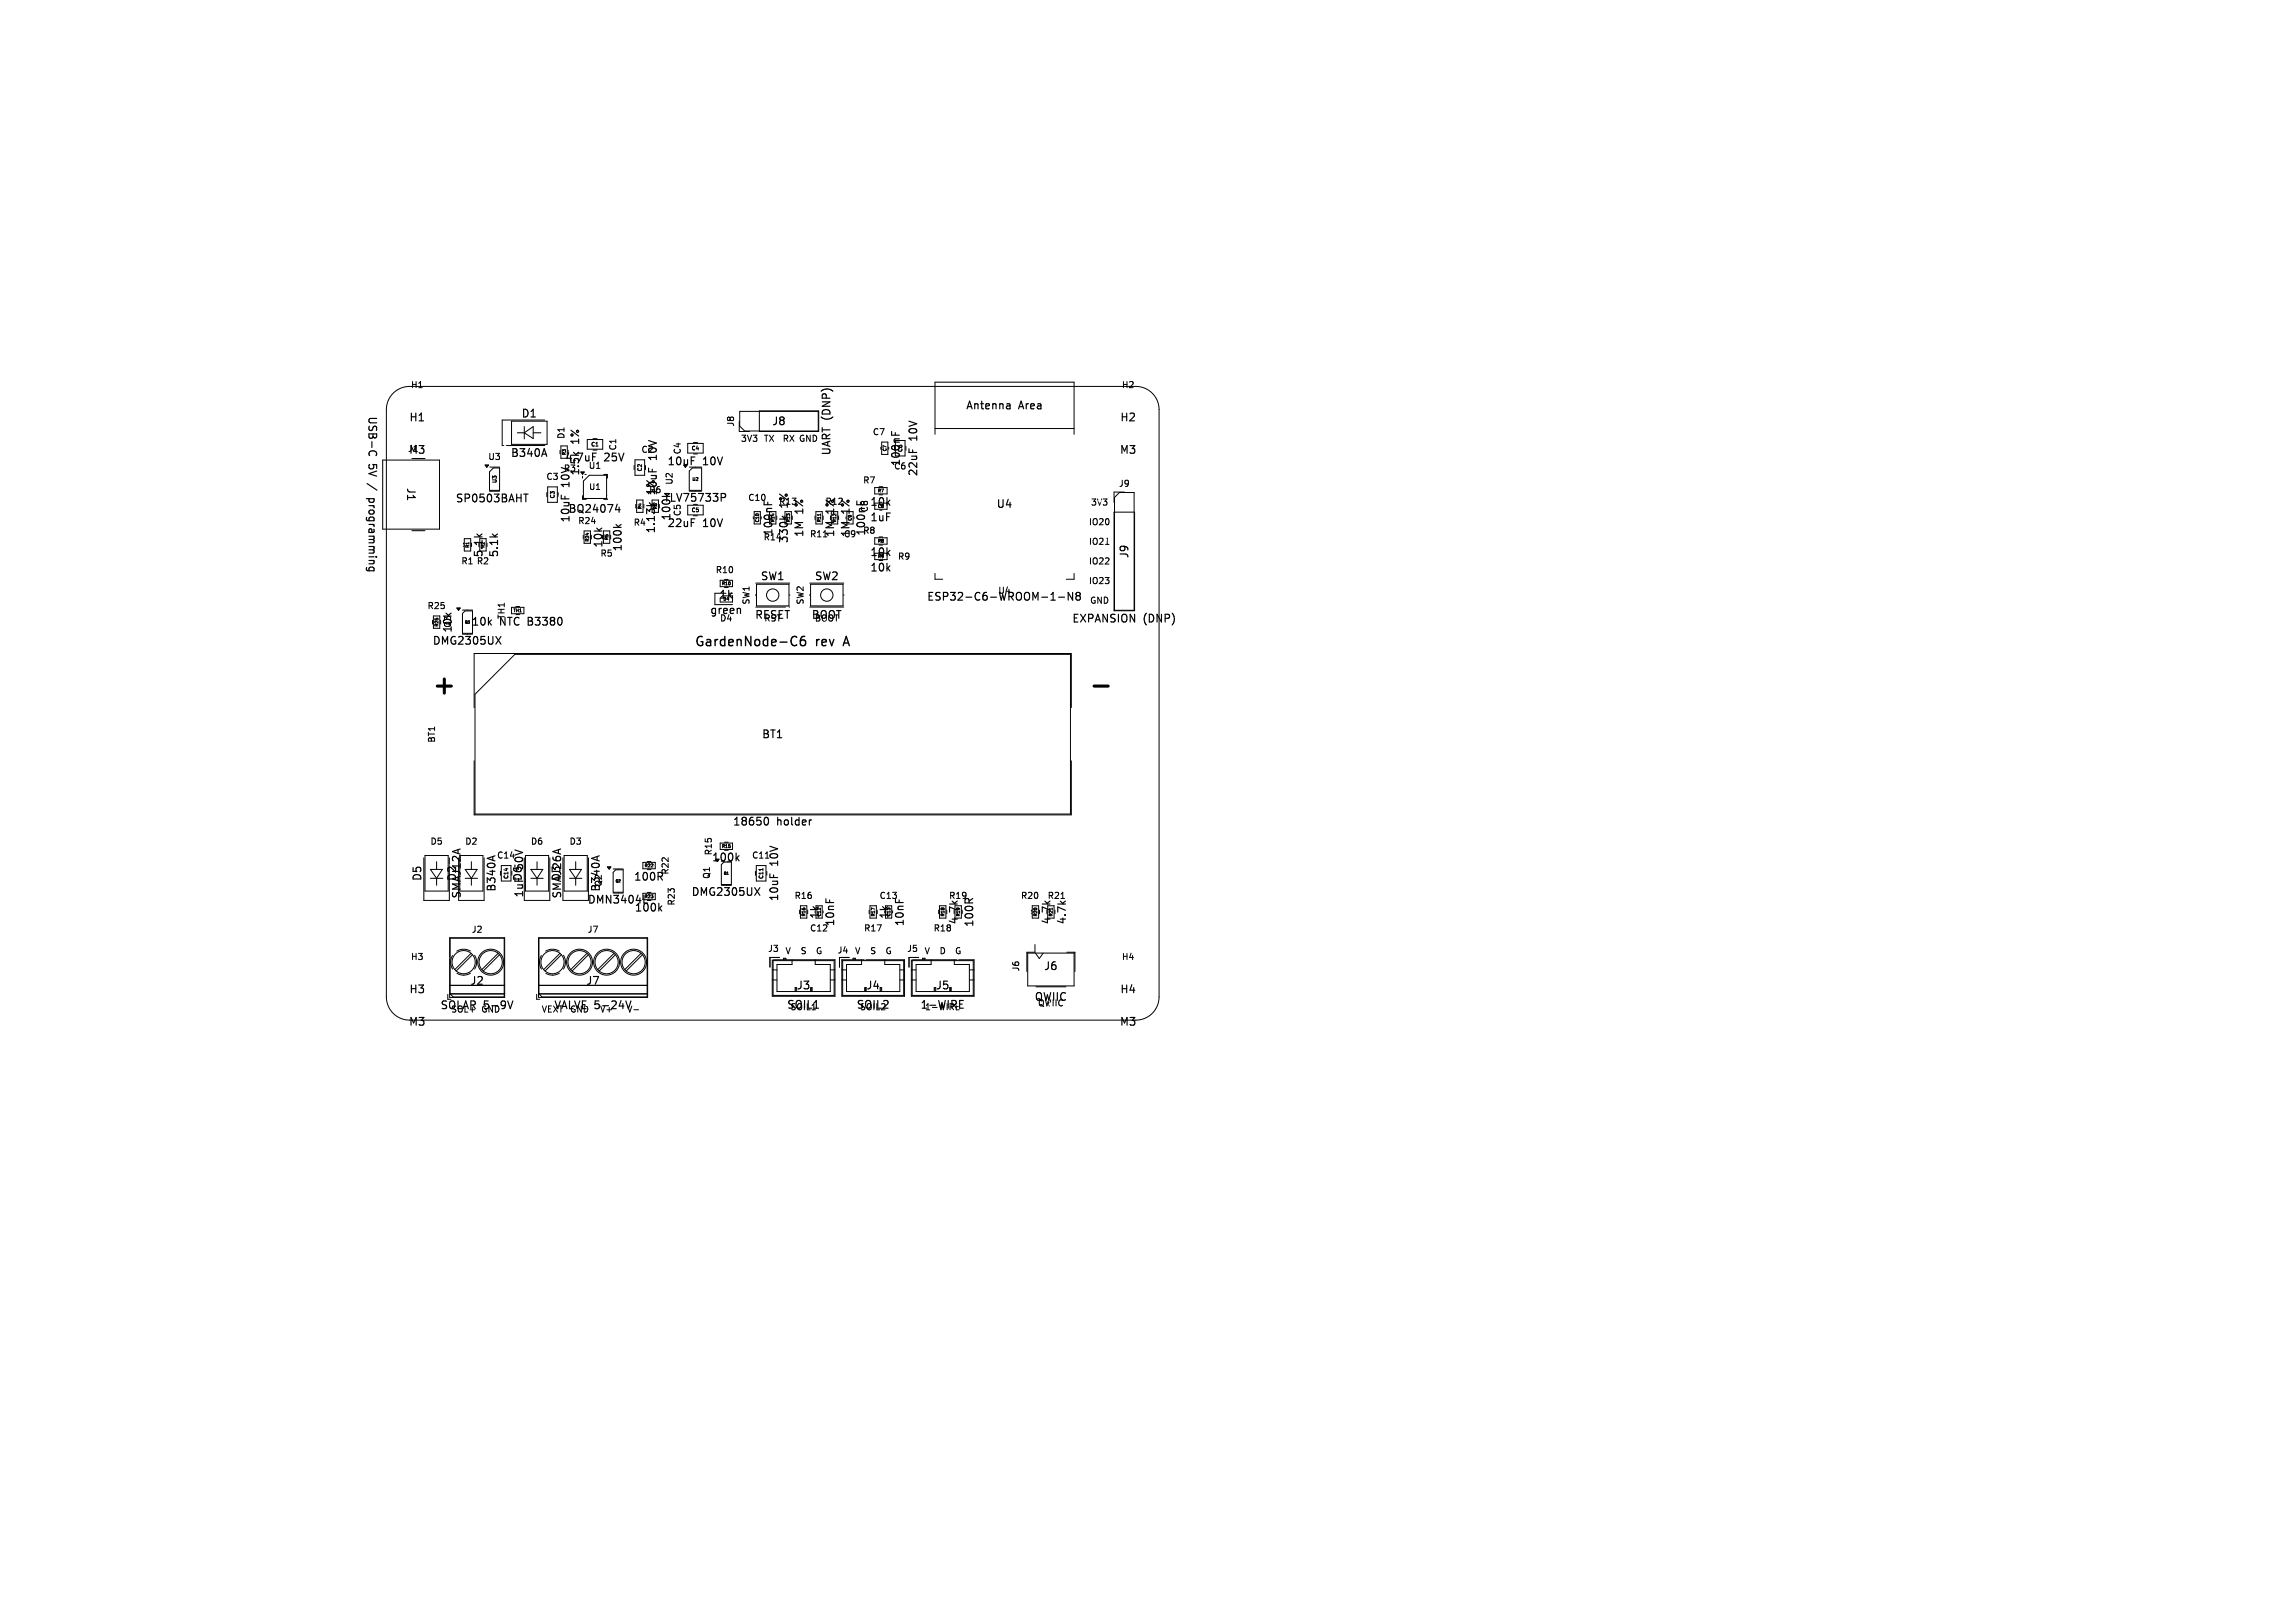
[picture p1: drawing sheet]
<svg xmlns="http://www.w3.org/2000/svg" width="297mm" height="210mm" viewBox="0 0 297 210" stroke-linecap="round" stroke-linejoin="round" font-family="sans-serif">
<defs><g id="words">
<text font-size="3.3" fill="#fff" x="55.7" y="90.4">+</text>
<g font-size="1.7">
<text x="89.8" y="83.9">GardenNode-C6</text>
<text x="105.5" y="83.9">rev</text>
<text x="109.5" y="83.9">A</text>
</g>
<g font-size="1.4">
<text x="47.5" y="53.8" transform="rotate(90 47.5 53.8)">USB-C</text>
<text x="124.9" y="53.2">Antenna</text>
<text x="131.8" y="53.2">Area</text>
<text x="52.8" y="58.9">M3</text>
<text x="52.9" y="54.7">H1</text>
<text x="66" y="59.3">B340A</text>
<text x="67.4" y="54.2">D1</text>
<text x="73" y="59.9">4.7uF</text>
<text x="75.2" y="57.4" transform="rotate(-90 75.2 57.4)">1%</text>
<text x="78.2" y="59.9">25V</text>
<text x="85.2" y="59.5" transform="rotate(-90 85.2 59.5)">10V</text>
<text x="99.8" y="55.2">J8</text>
<text x="107.7" y="59" transform="rotate(-90 107.7 59)">UART (DNP)</text>
<text x="118.9" y="57" transform="rotate(-90 118.9 57)">10V</text>
<text x="144.8" y="58.9">M3</text>
<text x="144.9" y="54.7">H2</text>
<text x="47.5" y="60" transform="rotate(90 47.5 60)">5V</text>
<text x="47.5" y="62.9" transform="rotate(90 47.5 62.9)">/</text>
<text x="47.5" y="64.9" transform="rotate(90 47.5 64.9)">programming</text>
<text x="52.5" y="63" transform="rotate(90 52.5 63)">J1</text>
<text x="58.9" y="65.2">SP0503BAHT</text>
<text x="73.9" y="63" transform="rotate(-90 73.9 63)">10V</text>
<text x="75.2" y="61.6" transform="rotate(-90 75.2 61.6)">1.5k</text>
<text x="85" y="64" transform="rotate(-90 85 64)">1%</text>
<text x="85.2" y="64.2" transform="rotate(-90 85.2 64.2)">10uF</text>
<text x="85.8" y="65.1">TLV75733P</text>
<text x="86.3" y="60.4">10uF</text>
<text x="91" y="60.4">10V</text>
<text x="102.2" y="65.7" transform="rotate(-90 102.2 65.7)">1%</text>
<text x="112.5" y="65.7">10k</text>
<text x="116.7" y="60.4" transform="rotate(-90 116.7 60.4)">100nF</text>
<text x="118.9" y="61.7" transform="rotate(-90 118.9 61.7)">22uF</text>
<text x="128.9" y="65.9">U4</text>
<text x="73.5" y="66.6">BQ24074</text>
<text x="73.9" y="67.7" transform="rotate(-90 73.9 67.7)">10uF</text>
<text x="78.2" y="71" transform="rotate(-90 78.2 71)">10k</text>
<text x="80.7" y="71.5" transform="rotate(-90 80.7 71.5)">100k</text>
<text x="85" y="69.1" transform="rotate(-90 85 69.1)">1.13k</text>
<text x="86.3" y="68.4">22uF</text>
<text x="87" y="67.5" transform="rotate(-90 87 67.5)">100k</text>
<text x="91" y="68.4">10V</text>
<text x="100.2" y="69.4" transform="rotate(-90 100.2 69.4)">100nF</text>
<text x="102.2" y="70.4" transform="rotate(-90 102.2 70.4)">330k</text>
<text x="104.2" y="69.6" transform="rotate(-90 104.2 69.6)">1M</text>
<text x="104.2" y="66.5" transform="rotate(-90 104.2 66.5)">1%</text>
<text x="108.2" y="69.6" transform="rotate(-90 108.2 69.6)">1M</text>
<text x="108.2" y="66.5" transform="rotate(-90 108.2 66.5)">1%</text>
<text x="110.2" y="69.6" transform="rotate(-90 110.2 69.6)">1M</text>
<text x="110.2" y="66.5" transform="rotate(-90 110.2 66.5)">1%</text>
<text x="112.2" y="69.4" transform="rotate(-90 112.2 69.4)">100nF</text>
<text x="112.5" y="67.7">1uF</text>
<text x="62.7" y="72.2" transform="rotate(-90 62.7 72.2)">5.1k</text>
<text x="64.7" y="72.2" transform="rotate(-90 64.7 72.2)">5.1k</text>
<text x="93" y="77.7">1k</text>
<text x="98.4" y="75.3">SW1</text>
<text x="105.4" y="75.3">SW2</text>
<text x="112.5" y="72.2">10k</text>
<text x="112.5" y="74.2">10k</text>
<text x="119.9" y="77.9">ESP32-C6-WROOM-1-N8</text>
<text x="146.2" y="72.3" transform="rotate(-90 146.2 72.3)">J9</text>
<text x="55.9" y="83.6">DMG2305UX</text>
<text x="58.7" y="82" transform="rotate(-90 58.7 82)">10k</text>
<text x="60.9" y="81.2">10k</text>
<text x="64.7" y="81.2">NTC B3380</text>
<text x="91.8" y="79.7">green</text>
<text x="97.6" y="80.3">RESET</text>
<text x="104.9" y="80.3">BOOT</text>
<text x="138.7" y="80.8">EXPANSION</text>
<text x="148" y="80.8">(DNP)</text>
<text x="98.5" y="95.7">BT1</text>
<text x="94.8" y="107">18650</text>
<text x="100.5" y="107">holder</text>
<text x="92" y="111.7">100k</text>
<text x="100.9" y="112" transform="rotate(-90 100.9 112)">10V</text>
<text x="54.7" y="114.1" transform="rotate(-90 54.7 114.1)">D5</text>
<text x="59.2" y="114.1" transform="rotate(-90 59.2 114.1)">D2</text>
<text x="59.8" y="116.4" transform="rotate(-90 59.8 116.4)">SMAJ12A</text>
<text x="64.3" y="115.5" transform="rotate(-90 64.3 115.5)">B340A</text>
<text x="67.9" y="116.2" transform="rotate(-90 67.9 116.2)">1uFD650V</text>
<text x="72.7" y="114.1" transform="rotate(-90 72.7 114.1)">D3</text>
<text x="72.8" y="116.4" transform="rotate(-90 72.8 116.4)">SMAJ26A</text>
<text x="76" y="117.1">DMN3404L</text>
<text x="77.8" y="115.5" transform="rotate(-90 77.8 115.5)">B340A</text>
<text x="81.9" y="114.2">100R</text>
<text x="82" y="118.2">100k</text>
<text x="89.4" y="116.1">DMG2305UX</text>
<text x="100.9" y="116.7" transform="rotate(-90 100.9 116.7)">10uF</text>
<text x="106.2" y="119" transform="rotate(-90 106.2 119)">1k</text>
<text x="108.2" y="120" transform="rotate(-90 108.2 120)">10nF</text>
<text x="115.2" y="119" transform="rotate(-90 115.2 119)">1k</text>
<text x="117.2" y="120" transform="rotate(-90 117.2 120)">10nF</text>
<text x="124.2" y="119.7" transform="rotate(-90 124.2 119.7)">4.7k</text>
<text x="136.2" y="119.7" transform="rotate(-90 136.2 119.7)">4.7k</text>
<text x="138.2" y="119.7" transform="rotate(-90 138.2 119.7)">4.7k</text>
<text x="126.2" y="120.1" transform="rotate(-90 126.2 120.1)">100R</text>
<text x="135" y="125.7">J6</text>
<text x="52.9" y="128.7">H3</text>
<text x="56.9" y="130.8">SOLAR 5-9V</text>
<text x="60.8" y="127.6">J2</text>
<text x="71.6" y="130.8">VALVE 5-24V</text>
<text x="75.8" y="127.6">J7</text>
<text x="101.8" y="130.7">SOIL1</text>
<text x="103" y="128.2">J3</text>
<text x="110.8" y="130.7">SOIL2</text>
<text x="112" y="128.2">J4</text>
<text x="119" y="130.7">1-WIRE</text>
<text x="121" y="128.2">J5</text>
<text x="133.8" y="129.7">QWIIC</text>
<text x="144.9" y="128.7">H4</text>
<text x="52.8" y="132.9">M3</text>
<text x="144.8" y="132.9">M3</text>
</g>
<g font-size="1.1">
<text x="53.1" y="50.4">H1</text>
<text x="145.1" y="50.4">H2</text>
<text x="52.7" y="58.7">J1</text>
<text x="63.1" y="59.7">U3</text>
<text x="73.2" y="56.9" transform="rotate(-90 73.2 56.9)">D1</text>
<text x="79.9" y="58.4" transform="rotate(-90 79.9 58.4)">C1</text>
<text x="82.9" y="58.8">C2</text>
<text x="88.3" y="58.9" transform="rotate(-90 88.3 58.9)">C4</text>
<text x="95.2" y="55.3" transform="rotate(-90 95.2 55.3)">J8</text>
<text x="95.8" y="57.3">3V3</text>
<text x="98.7" y="57.3">TX</text>
<text x="101.2" y="57.3">RX GND</text>
<text x="112.8" y="56.5">C7</text>
<text x="70.6" y="62.3">C3</text>
<text x="72.9" y="61.2">R3</text>
<text x="76.1" y="60.8">U1</text>
<text x="83.9" y="64">R6</text>
<text x="87.2" y="62.8" transform="rotate(-90 87.2 62.8)">U2</text>
<text x="96.7" y="65">C10</text>
<text x="100.7" y="65.5">R13</text>
<text x="106.7" y="65.5">R12</text>
<text x="111.6" y="62.7">R7</text>
<text x="115.6" y="60.9">C6</text>
<text x="144.7" y="63.2">J9</text>
<text x="74.7" y="68">R24</text>
<text x="81.9" y="68.2">R4</text>
<text x="88.3" y="66.9" transform="rotate(-90 88.3 66.9)">C5</text>
<text x="98.7" y="70.1">R14</text>
<text x="104.7" y="69.7">R11</text>
<text x="109.1" y="69.7">C9</text>
<text x="111.6" y="69.2">R8</text>
<text x="112.5" y="66.4" transform="rotate(-90 112.5 66.4)">C8</text>
<text x="140.8" y="68.1">IO20</text>
<text x="59.6" y="73.2">R1 R2</text>
<text x="77.6" y="72.2">R5</text>
<text x="92.5" y="74.3">R10</text>
<text x="116.1" y="72.6">R9</text>
<text x="129.1" y="77">U4</text>
<text x="140.8" y="73.2">IO22</text>
<text x="55.2" y="79">R25</text>
<text x="58.6" y="81.3" transform="rotate(-90 58.6 81.3)">Q3</text>
<text x="65.5" y="80.2" transform="rotate(-90 65.5 80.2)">TH1</text>
<text x="93.1" y="80.6">D4</text>
<text x="97.2" y="78.3" transform="rotate(-90 97.2 78.3)">SW1</text>
<text x="98.8" y="80.6">RST</text>
<text x="104.2" y="78.3" transform="rotate(-90 104.2 78.3)">SW2</text>
<text x="105.4" y="80.6">BOOT</text>
<text x="141" y="78.3">GND</text>
<text x="56.5" y="96.2" transform="rotate(-90 56.5 96.2)">BT1</text>
<text x="55.6" y="109.5">D5</text>
<text x="60.1" y="109.5">D2</text>
<text x="64.2" y="111.3">C14</text>
<text x="68.6" y="109.5">D6</text>
<text x="73.6" y="109.5">D3</text>
<text x="86.7" y="113.3" transform="rotate(-90 86.7 113.3)">R22</text>
<text x="92.1" y="113.8" transform="rotate(-90 92.1 113.8)">Q1</text>
<text x="92.3" y="110.8" transform="rotate(-90 92.3 110.8)">R15</text>
<text x="97.2" y="111.3">C11</text>
<text x="78" y="114.8" transform="rotate(-90 78 114.8)">Q2</text>
<text x="87.5" y="117.3" transform="rotate(-90 87.5 117.3)">R23</text>
<text x="102.7" y="116.5">R16</text>
<text x="113.7" y="116.5">C13</text>
<text x="122.7" y="116.5">R19</text>
<text x="132" y="116.5">R20</text>
<text x="135.5" y="116.5">R21</text>
<text x="53.1" y="124.4">H3</text>
<text x="60.9" y="120.9">J2</text>
<text x="75.9" y="120.9">J7</text>
<text x="99.3" y="123.3">J3</text>
<text x="101.5" y="123.6">V</text>
<text x="103.5" y="123.6">S</text>
<text x="104.7" y="120.7">C12</text>
<text x="105.5" y="123.6">G</text>
<text x="108.3" y="123.5">J4</text>
<text x="110.5" y="123.6">V</text>
<text x="111.7" y="120.7">R17</text>
<text x="112.5" y="123.6">S</text>
<text x="114.5" y="123.6">G</text>
<text x="117.3" y="123.3">J5</text>
<text x="119.5" y="123.6">V</text>
<text x="120.7" y="120.7">R18</text>
<text x="121.5" y="123.6">D</text>
<text x="123.5" y="123.6">G</text>
<text x="132.1" y="125.8" transform="rotate(-90 132.1 125.8)">J6</text>
<text x="145.1" y="124.4">H4</text>
<text x="58.3" y="131.2">SOL+</text>
<text x="62.2" y="131.2">GND</text>
<text x="70" y="131.2">VEXT GND</text>
<text x="77.6" y="131.2">V+</text>
<text x="81" y="131.2">V-</text>
<text x="102.2" y="130.9">SOIL1</text>
<text x="111.2" y="130.9">SOIL2</text>
<text x="119.6" y="130.9">1-WIRE</text>
<text x="134.2" y="130.4">QWIIC</text>
</g>
<g font-size="1.1" fill="#fff">
<text x="141.1" y="65.6">3V3</text>
<text x="140.8" y="70.7">IO21</text>
<text x="140.8" y="75.8">IO23</text>
</g>
<text font-size="1" x="76.2" y="63.5">U1</text>
<g font-size=".7">
<text x="76.4" y="57.9">C1</text>
<text x="89.4" y="58.4">C4</text>
<text x="116.9" y="58.6" transform="rotate(-90 116.9 58.6)">C6</text>
<text x="64.4" y="62.6" transform="rotate(-90 64.4 62.6)">U3</text>
<text x="71.9" y="64.6" transform="rotate(-90 71.9 64.6)">C3</text>
<text x="83.2" y="61.1" transform="rotate(-90 83.2 61.1)">C2</text>
<text x="89.4" y="66.4">C5</text>
<text x="65.9" y="113.8" transform="rotate(-90 65.9 113.8)">C14</text>
<text x="98.9" y="113.8" transform="rotate(-90 98.9 113.8)">C11</text>
</g>
<g font-size=".6">
<text x="73.3" y="58.9" transform="rotate(-90 73.3 58.9)">R3</text>
<text x="114.8" y="58.4" transform="rotate(-90 114.8 58.4)">C7</text>
<text x="83.1" y="65.9" transform="rotate(-90 83.1 65.9)">R4</text>
<text x="85.1" y="65.9" transform="rotate(-90 85.1 65.9)">R6</text>
<text x="89.5" y="62.3">U2</text>
<text x="113.6" y="65.8">C8</text>
<text x="113.6" y="63.8">R7</text>
<text x="60.8" y="70.9" transform="rotate(-90 60.8 70.9)">R1</text>
<text x="62.8" y="70.9" transform="rotate(-90 62.8 70.9)">R2</text>
<text x="76.3" y="70.1" transform="rotate(-90 76.3 70.1)">R24</text>
<text x="78.8" y="69.9" transform="rotate(-90 78.8 69.9)">R5</text>
<text x="98.3" y="67.6" transform="rotate(-90 98.3 67.6)">C10</text>
<text x="100.3" y="67.6" transform="rotate(-90 100.3 67.6)">R14</text>
<text x="102.3" y="67.6" transform="rotate(-90 102.3 67.6)">R13</text>
<text x="106.3" y="67.6" transform="rotate(-90 106.3 67.6)">R11</text>
<text x="108.3" y="67.6" transform="rotate(-90 108.3 67.6)">R12</text>
<text x="110.3" y="67.4" transform="rotate(-90 110.3 67.4)">C9</text>
<text x="113.6" y="70.3">R8</text>
<text x="93.4" y="75.8">R10</text>
<text x="93.6" y="77.8">D4</text>
<text x="113.6" y="72.3">R9</text>
<text x="56.8" y="81.1" transform="rotate(-90 56.8 81.1)">R25</text>
<text x="66.4" y="79.3">TH1</text>
<text x="83.4" y="112.3">R22</text>
<text x="93.4" y="109.8">R15</text>
<text x="83.4" y="116.3">R23</text>
<text x="104.3" y="118.6" transform="rotate(-90 104.3 118.6)">R16</text>
<text x="106.3" y="118.6" transform="rotate(-90 106.3 118.6)">C12</text>
<text x="113.3" y="118.6" transform="rotate(-90 113.3 118.6)">R17</text>
<text x="115.3" y="118.6" transform="rotate(-90 115.3 118.6)">C13</text>
<text x="122.3" y="118.6" transform="rotate(-90 122.3 118.6)">R18</text>
<text x="124.3" y="118.6" transform="rotate(-90 124.3 118.6)">R19</text>
<text x="134.3" y="118.6" transform="rotate(-90 134.3 118.6)">R20</text>
<text x="136.3" y="118.6" transform="rotate(-90 136.3 118.6)">R21</text>
</g>
<g font-size=".4">
<text x="60.1" y="80.7">Q3</text>
<text x="93.6" y="113.2">Q1</text>
<text x="79.6" y="114.2">Q2</text>
</g>
</g></defs>
<path d="M102.6 82.4l.3-.1 .2 .2M103.1 83.4l-.2 .1h-.3M104.1 82.3a.48 .48 0 0 0-.5 .6v.4l.1 .2h.3l.2-.1 .1-.4-.2-.1-.3-.1-.2 .2" fill="none" stroke="#000" stroke-width=".18"/>
<g fill="none" stroke="#000" stroke-width=".13">
<path d="M49.5 59.5h7.4v9h-7.4zM50.9 50.8l.9-.6 1.2-.2h94a3 3 0 0 1 3 3v76a3 3 0 0 1-3 3h-94a3 3 0 0 1-3-3v-76l.2-1 .3-.6zM66.2 54.5h4.6v3h-4.6zM66.9 56h1M67.9 55.2v1.6M67.9 56l1.1-.8v1.6zM69 56h1M70.5 54.3h-5.5v3.4h5.5M72.5 58.3v.4M72.6 57.7h.8v1.6h-.8zM73.5 58.3v.4M76 56.9h2v1.2h-2z"/>
<path d="M76.7 56.8h.6M76.7 58.2h.6M82.2 59.5h1.2v2h-1.2zM89 57.4h2v1.2h-2zM89.7 57.3h.6M89.7 58.7h.6M95.7 54.5v1.3h1.3M95.7 53.2h10.2v2.6h-9.5l-.7-.7zM98.3 53.2h7.7v2.6h-7.7zM114 57.9v.2M114.1 57.2h.8v1.6h-.8zM115 57.9v.2"/>
<path d="M117.2 57.7v.6M121 56.2v-6.8h18v6.8M121 55.4h18M53.3 68.7h1.7M56.1 79.7h.8v1.6h-.8zM59.9 78.9h1.2M60 70.3v.4M60.1 69.7h.8v1.6h-.8zM60.2 79h.9v3h-1.2v-2.6zM61 70.3v.4M63.3 63.6h1.4M63.3 61l.6-.4h.8v2.8h-1.4z"/>
<path d="M63.4 60.4h1.3M66.2 78.6h1.6v.8h-1.6zM66.8 78.5h.4M66.8 79.5h.4M70.8 63.7v.6M70.9 63h1.2v2h-1.2zM72.2 63.7v.6M75.4 64.1v.5h.5M75.5 69.3v.4M75.5 62.3l.8-.8h2.2v3h-3zM75.6 68.7h.8v1.6h-.8zM75.7 61.4h.2"/>
<path d="M76.5 69.3v.4M78.1 68.7h.8v1.6h-.8M78.1 61.4h.5v.5M78.6 64.1v.5h-.5M79 69.3v.4M82.1 60.2v.6M82.3 65.3v.4M82.4 64.7h.8v1.6h-.8zM83.3 65.3v.4M83.5 60.2v.6M84.4 66.3v-1.6h.8v1.6M89 65.4v1.2h2v-1.2"/>
<path d="M89.2 63.6h1.6M89.2 60.4h1.6M89.6 60.6h1.2v2.8h-1.6v-2.4zM89.7 66.7h.6M93.2 75.1h1.6v.8h-1.6zM93.8 75h.4M93.8 76h.4M94.8 76.8h-2.3v1.4h2.3M97.5 66.9v.2M97.6 66.2h.8v1.6h-.8zM97.8 77h.1M97.8 78.6h4.4"/>
<path d="M97.8 75.4h4.4M97.9 75.6h4.2v2.8h-4.2zM98.5 66.9v.2M101.5 66.8v.4M101.6 67.8v-1.6h.8v1.6M102.2 77h.1M102.5 66.8v.4M104.8 78.6h4.4M104.8 75.4h4.4M104.8 77h.1M104.9 75.6h4.2v2.8h-4.2zM105.5 66.8v.4"/>
<path d="M105.6 66.2h.8v1.6h-.8zM106.2 66.5v.2M106.5 66.8v.4M106.6 69.5h.4M107.5 66.8v.4M107.6 66.2v1.6M108.4 66.2v1.6M108.5 66.8v.4M109.2 77h.1M109.5 66.9v.2M109.6 66.2v1.6M110.4 66.2v1.6"/>
<path d="M110.5 66.9v.2M113.2 69.6h1.6v.8h-1.6zM113.2 63.1h1.6v.8h-1.6zM113.8 69.5h.4M113.8 70.5h.4M113.8 63h.4M113.8 64h.4M121 74.2v.8h1M139 74.2v.8h-1M143.1 70.4h.4M144.2 66.3h2.6v12.7h-2.6zM144.2 64.4l.7-.7h1.9v15.3h-2.6z"/>
<path d="M145.5 63.7h-1.3v1.3M56 80.3v.4M57 80.3v.4M59.9 82.1h1.2M61.4 91.6v-7h77.2v7M61.4 98.4v7h77.2v-7M61.5 89.8l5.1-5.1h71.9v20.6h-77zM54.9 111v5.5h3.2v-5.5M55 110.7h3v4.6h-3zM55.7 113.6h1.6M55.7 112.5h1.6l-.8 1.1zM56.5 111.5v1"/>
<path d="M56.5 113.6v1M59.3 111v5.5h3.4v-5.5M59.5 110.7h3v4.6h-3zM60.2 113.6h1.6M60.2 112.5h1.6l-.8 1.1zM61 111.5v1M61 113.6v1M64.9 112h1.2v2h-1.2zM66.2 112.7v.6M67.9 111v5.5h3.2v-5.5M68 110.7h3v4.6h-3zM68.7 113.6h1.6"/>
<path d="M68.7 112.5h1.6l-.8 1.1zM69.5 111.5v1M69.5 113.6v1M72.8 111v5.5h3.3v-5.5M73 110.7h3v4.6h-3zM73.7 113.6h1.6M73.7 112.5h1.6l-.8 1.1zM74.5 111.5v1M74.5 113.6v1M79.4 112.4h1.3M79.4 115.6h1.3M79.7 112.5h1v3h-1.3v-2.6z"/>
<path d="M83.2 111.6h1.6v.8h-1.6zM83.2 115.6h1.6v.8h-1.6zM83.8 111.5h.4M83.8 112.5h.4M83.8 115.5h.4M83.8 116.5h.4M93.2 109.1h1.6v.8h-1.6zM93.4 114.6h1.3M93.8 109h.4M93.8 110h.4M94.7 111.5v3h-1.3v-2.6M97.8 112.7v.6"/>
<path d="M97.9 112h1.2v2h-1.2zM98.7 112.4v.3M99.1 111h.4M99.2 112.7v.6M103.5 117.8v.4M103.6 117.2h.8v1.6h-.8zM104.5 117.8v.4M112.5 117.8v.4M112.6 117.2h.8v1.6h-.8zM113.5 117.8v.4M121.5 117.8v.4M121.6 117.2h.8v1.6h-.8z"/>
<path d="M122.5 117.8v.4M133.5 117.8v.4M133.6 117.2h.8v1.6h-.8zM134.5 117.8v.4M137.3 116.3h.5M58 128.7v.6M58.2 121.3h7.1v7.8h-7.1zM58.2 127.5h7.1M58.2 128.6h7.1M58.3 121.4h7v7.6h-6.6l-.4-.4zM58.6 123.6l-.3 .8 .1 .5 .2 .5M60.9 123.1l-.8-.3-.5 .1-.5 .2"/>
<path d="M60.9 125.9a1.68 1.68 0 0 1-1.8 0M61 123.4l-2.1 2.1M61.1 123.5l-2.1 2.1M61.4 123.6a1.68 1.68 0 0 1 0 1.8M64.5 123.4l-2.1 2.1M64.6 123.5l-2.1 2.1M69.4 128.7v.6h.4M69.7 121.3h14.1v7.8h-14.1zM69.7 127.5h14.1M69.7 128.6h14.1M69.7 121.4h14v7.6h-13.6l-.4-.4zM70.1 123.6l-.2 .5-.1 .5 .3 .8"/>
<path d="M70.6 125.9l.9 .3M72.4 123.1l-.8-.3-.5 .1-.5 .2M72.4 125.9l-.9 .3M72.5 123.4l-2.1 2.1M72.6 123.5l-2.1 2.1M72.9 123.6a1.68 1.68 0 0 1 0 1.8M76 123.4l-2.1 2.1M76.1 123.5l-2.1 2.1M79.5 123.4l-2.1 2.1M79.6 123.5l-2.1 2.1M82 130.7h.6M83 123.4l-2.1 2.1"/>
<path d="M83.1 123.5l-2.1 2.1M99.9 124.2h8.2v4.7h-8.2zM99.9 125.5h.6M99.9 126.8h.6M100.1 124.3h7.8v4.5h-7.8zM100.9 123.9h-1.3v1.2M101.4 124v.2M101.4 124.1h.3M101.7 124v.2M102.5 124.2v.6h-2v3.5h6.9v-3.5h-1.9v-.6M104.9 127.8h.2v.5M105 127.8v.5"/>
<path d="M107.4 125.5h.7M107.4 126.8h.7M108.9 125.5h.6M108.9 126.8h.6M108.9 124.2h8.2v4.7h-8.2zM109.1 124.3h7.8v4.5h-7.8zM109.9 123.9h-1.3v1.2M110.4 124.1h.3M110.4 124v.2M110.7 124v.2M111.5 124.2v.6h-2v3.5h7v-3.5h-2v-.6M113.9 127.8h.2v.5"/>
<path d="M114 127.8v.5M116.5 125.5h.6M116.5 126.8h.6M117.9 125.5h.6M117.9 126.8h.6M117.9 124.2h8.2v4.7h-8.2zM118.1 124.3h7.8v4.5h-7.8zM118.9 123.9h-1.3v1.2M119.4 124.1h.3M119.4 124v.2M119.7 124v.2M120.5 124.2v.6h-2v3.5h7v-3.5h-2v-.6"/>
<path d="M122.9 127.8h.2v.5M123 127.8v.5M125.5 125.5h.6M125.5 126.8h.6M133 123.3h6v4.3h-6zM133.9 122.2v1h-1v2.5M134 123.3l.5 .7 .5-.7M134.1 127.7h3.8M138.1 123.2h1v2.5"/>
<circle cx="100" cy="77" r=".8"/>
<circle cx="107" cy="77" r=".8"/>
<circle cx="60" cy="124.5" r="1.5"/>
<circle cx="63.5" cy="124.5" r="1.5"/>
<circle cx="63.5" cy="124.5" r="1.68"/>
<circle cx="71.5" cy="124.5" r="1.5"/>
<circle cx="75" cy="124.5" r="1.68"/>
<circle cx="75" cy="124.5" r="1.5"/>
<circle cx="78.5" cy="124.5" r="1.68"/>
<circle cx="78.5" cy="124.5" r="1.5"/>
<circle cx="82" cy="124.5" r="1.68"/>
<circle cx="82" cy="124.5" r="1.5"/>
</g>
<path d="M141.6 88.8h1.8" fill="none" stroke="#000" stroke-width=".4"/>
<g fill="none" stroke="#000" stroke-width=".15">
<path d="M47.8 58.5l-.1 .3 .1 .2M48.7 58.5v.3l-.1 .2M70.4 58.1l.4 1M76.7 58.6h.5M89.5 59.1h.4M115.4 55.8v.5M115.9 56v.3M117.6 58.1v.4M130.4 52.2l.3 .1v.6M130.7 52.9h-.3M130.7 52.5h-.3M47.5 73.4l-.1 .3 .2 .2h.8"/>
<path d="M47.8 73.5v.4M48.4 73.5v.4M61.7 69.1l.4 .4M62.4 69.1l-.4 .3M63.7 69.1l.4 .4M64.4 69.1l-.4 .3M67.8 63.9h.5M68.1 63.9v1M72.6 64.1v.4M79.7 67.9l.4 .3M79.9 65.2l-.3 .8h.7M80.1 65.6v.7"/>
<path d="M80.4 67.9l-.4 .2M83.9 60.6v.4M84 65l.4 .4M84.7 65l-.4 .3M89.5 67.1h.4M93.3 63.9h.4l.2 .1-.1 .3-.5 .1M95.7 78.7l.1 .2v.5M99.4 65v.3M101.2 66.8l.4 .4M101.9 66.8l-.4 .3M110.9 64.8v.5M136 77.7h.6"/>
<path d="M137 77.3h.8M138.8 76.7v1l-.6-1v1M139.4 77.1l-.2 .2v.2l.2 .2h.2l.2-.2v-.3l-.2-.1M139.4 77.1l-.2-.2 .2-.2h.3l.1 .1-.2 .3M139.4 77.1h.2M64.2 82.4l.6 1M64.8 82.4l-.6 1M64.1 110.7l-1 .4M77.6 110.7l-1 .4M85.4 117.5l.2 .4M85.4 113.4l.3 .5M85.6 117.2l-.3 .4"/>
<path d="M95.4 111l.2 .4M95.6 110.7l-.3 .4M97.7 114.9l.6 1M98.3 114.9l-.6 1M99 105.8h.1a.53 .53 0 0 1 .4 .5 .53 .53 0 0 1-.4 .5l-.1-.1M99.6 113.1v.4M105 106.1h-.2M106.9 116.3v.5M123.2 116.6l.4 .4M125.1 116.3h.2M125.9 116.3l-.5 .3M135.2 116.6l.4 .4"/>
<path d="M135.9 116.6l-.4 .3M137.2 116.6l.4 .4M137.9 116.6l-.4 .3M65.7 129.5l.3 1 .4-1M81 129.5l.3 1 .4-1M105.4 130.5h.5M124.2 130.5h.5M124.2 129.9h.3M124.2 129.5h.5"/>
</g>
<path d="M59.1 78.7h.5l-.3 .3zM62.8 60.2h.4l-.2 .3zM78.6 112.2h.5l-.3 .3z" fill="#000" stroke="#000" stroke-width=".13"/>
<g fill="#fff" stroke="#fff" stroke-width=".13">
<circle cx="57.9" cy="57.9" r=".15"/>
<circle cx="58.1" cy="60.4" r=".15"/>
<circle cx="130" cy="81.9" r=".15"/>
<circle cx="51.9" cy="75.9" r=".15"/>
<circle cx="52" cy="105.9" r=".15"/>
<circle cx="64" cy="105.9" r=".15"/>
<circle cx="142" cy="124" r=".15"/>
<circle cx="142" cy="99.9" r=".15"/>
<circle cx="63.9" cy="75.9" r=".15"/>
<circle cx="148" cy="99.9" r=".15"/>
<circle cx="87.9" cy="87.9" r=".15"/>
<circle cx="148" cy="118" r=".15"/>
<circle cx="136" cy="105.9" r=".15"/>
<circle cx="99.9" cy="57.9" r=".15"/>
<circle cx="99.9" cy="105.9" r=".15"/>
<circle cx="115.7" cy="65.5" r=".15"/>
<circle cx="63.9" cy="81.9" r=".15"/>
<circle cx="75.9" cy="51.9" r=".15"/>
<circle cx="87.9" cy="51.9" r=".15"/>
<circle cx="87.9" cy="75.9" r=".15"/>
<circle cx="87.9" cy="81.9" r=".15"/>
<circle cx="82.3" cy="63.9" r=".15"/>
<circle cx="63.9" cy="51.9" r=".15"/>
<circle cx="75.9" cy="93.9" r=".15"/>
<circle cx="87.9" cy="118" r=".15"/>
<circle cx="99.9" cy="130" r=".15"/>
<circle cx="60.3" cy="68.8" r=".15"/>
<circle cx="51.9" cy="57.9" r=".15"/>
<circle cx="99.9" cy="51.9" r=".15"/>
<circle cx="130" cy="87.9" r=".15"/>
<circle cx="148" cy="75.9" r=".15"/>
<circle cx="148" cy="124" r=".15"/>
<circle cx="111.9" cy="87.9" r=".15"/>
<circle cx="75.9" cy="118" r=".15"/>
<circle cx="130" cy="93.9" r=".15"/>
<circle cx="148" cy="130" r=".15"/>
<circle cx="99.9" cy="81.9" r=".15"/>
<circle cx="118" cy="51.9" r=".15"/>
<circle cx="63.9" cy="99.9" r=".15"/>
<circle cx="51.9" cy="51.9" r=".15"/>
<circle cx="136" cy="111.9" r=".15"/>
<circle cx="148" cy="69.9" r=".15"/>
<circle cx="111.9" cy="111.9" r=".15"/>
<circle cx="111.9" cy="52" r=".15"/>
<circle cx="142" cy="81.9" r=".15"/>
<circle cx="87.9" cy="99.9" r=".15"/>
<circle cx="130" cy="118" r=".15"/>
<circle cx="101.9" cy="78.7" r=".15"/>
<circle cx="63.8" cy="61.6" r=".15"/>
<circle cx="58" cy="105.9" r=".15"/>
<circle cx="74.9" cy="64.5" r=".15"/>
<circle cx="124" cy="105.9" r=".15"/>
<circle cx="148" cy="63.9" r=".15"/>
<circle cx="69.9" cy="57.9" r=".15"/>
<circle cx="51.9" cy="130" r=".15"/>
<circle cx="142" cy="57.9" r=".15"/>
<circle cx="87.9" cy="111.9" r=".15"/>
<circle cx="118" cy="81.9" r=".15"/>
<circle cx="57.9" cy="75.9" r=".15"/>
<circle cx="58" cy="111.9" r=".15"/>
<circle cx="99.9" cy="124" r=".15"/>
<circle cx="57.3" cy="68" r=".15"/>
<circle cx="81.9" cy="87.9" r=".15"/>
<circle cx="124" cy="99.9" r=".15"/>
<circle cx="142" cy="118" r=".15"/>
<circle cx="93.9" cy="118" r=".15"/>
<circle cx="105.9" cy="82" r=".15"/>
<circle cx="91.9" cy="58" r=".15"/>
<circle cx="118" cy="130" r=".15"/>
<circle cx="130" cy="130" r=".15"/>
<circle cx="148" cy="87.9" r=".15"/>
<circle cx="60.9" cy="61.9" r=".15"/>
<circle cx="124" cy="111.9" r=".15"/>
<circle cx="134.1" cy="126.9" r=".15"/>
<circle cx="81.9" cy="81.9" r=".15"/>
<circle cx="98.9" cy="77.8" r=".15"/>
<circle cx="132.3" cy="58.8" r=".15"/>
<circle cx="81.9" cy="57.9" r=".15"/>
<circle cx="118" cy="63.9" r=".15"/>
<circle cx="73.9" cy="57.7" r=".15"/>
<circle cx="111.9" cy="124" r=".15"/>
<circle cx="87.7" cy="62.3" r=".15"/>
<circle cx="69.9" cy="130" r=".15"/>
<circle cx="118" cy="124" r=".15"/>
<circle cx="69.9" cy="51.9" r=".15"/>
<circle cx="57.3" cy="60" r=".15"/>
<circle cx="130" cy="99.9" r=".15"/>
<circle cx="81.9" cy="93.9" r=".15"/>
<circle cx="93.9" cy="51.9" r=".15"/>
<circle cx="75.9" cy="99.9" r=".15"/>
<circle cx="148" cy="111.9" r=".15"/>
<circle cx="130" cy="124" r=".15"/>
<circle cx="118" cy="118" r=".15"/>
<circle cx="81.9" cy="51.9" r=".15"/>
<circle cx="105.9" cy="130" r=".15"/>
<circle cx="63.9" cy="57.9" r=".15"/>
<circle cx="51.9" cy="118" r=".15"/>
<circle cx="69.9" cy="99.9" r=".15"/>
<circle cx="99.9" cy="99.9" r=".15"/>
<circle cx="87.9" cy="130" r=".15"/>
<circle cx="51.9" cy="87.9" r=".15"/>
<circle cx="105.9" cy="93.9" r=".15"/>
<circle cx="87.9" cy="93.9" r=".15"/>
<circle cx="69.9" cy="93.9" r=".15"/>
<circle cx="93.9" cy="124" r=".15"/>
<circle cx="111.9" cy="64" r=".15"/>
<circle cx="142" cy="105.9" r=".15"/>
<circle cx="81.9" cy="130" r=".15"/>
<circle cx="130" cy="105.9" r=".15"/>
<circle cx="62.7" cy="68.8" r=".15"/>
<circle cx="69.9" cy="81.9" r=".15"/>
<circle cx="99.9" cy="87.9" r=".15"/>
<circle cx="81.9" cy="75.9" r=".15"/>
<circle cx="81.9" cy="111.9" r=".15"/>
<circle cx="51.9" cy="124" r=".15"/>
<circle cx="75.9" cy="87.9" r=".15"/>
<circle cx="63.9" cy="118" r=".15"/>
<circle cx="105.9" cy="52" r=".15"/>
<circle cx="105.9" cy="64" r=".15"/>
<circle cx="105.9" cy="111.9" r=".15"/>
<circle cx="80.5" cy="64" r=".15"/>
<circle cx="116.2" cy="55.6" r=".15"/>
<circle cx="105.9" cy="99.9" r=".15"/>
<circle cx="127.9" cy="62" r=".15"/>
<circle cx="148" cy="105.9" r=".15"/>
<circle cx="133.3" cy="58.8" r=".15"/>
<circle cx="109.9" cy="77.8" r=".15"/>
<circle cx="118" cy="99.9" r=".15"/>
<circle cx="148" cy="57.9" r=".15"/>
<circle cx="51.9" cy="81.9" r=".15"/>
<circle cx="124" cy="93.9" r=".15"/>
<circle cx="75.9" cy="75.9" r=".15"/>
<circle cx="69.9" cy="87.9" r=".15"/>
<circle cx="85.7" cy="116" r=".15"/>
<circle cx="118" cy="87.9" r=".15"/>
<circle cx="81.9" cy="99.9" r=".15"/>
<circle cx="87.9" cy="124" r=".15"/>
<circle cx="51.9" cy="99.9" r=".15"/>
<circle cx="129.1" cy="62" r=".15"/>
<circle cx="105.9" cy="77.8" r=".15"/>
<circle cx="129.1" cy="63.3" r=".15"/>
<circle cx="148" cy="81.9" r=".15"/>
<circle cx="142" cy="130" r=".15"/>
<circle cx="75.9" cy="81.9" r=".15"/>
<circle cx="142" cy="111.9" r=".15"/>
<circle cx="57.8" cy="67.2" r=".15"/>
<circle cx="57.9" cy="51.9" r=".15"/>
<circle cx="52" cy="111.9" r=".15"/>
<circle cx="136" cy="87.9" r=".15"/>
<circle cx="148" cy="93.9" r=".15"/>
<circle cx="136" cy="99.9" r=".15"/>
<circle cx="93.9" cy="130" r=".15"/>
<circle cx="111.9" cy="105.9" r=".15"/>
<circle cx="111.9" cy="76" r=".15"/>
<circle cx="124" cy="124" r=".15"/>
<circle cx="57.9" cy="124" r=".15"/>
<circle cx="91.9" cy="66" r=".15"/>
<circle cx="127.9" cy="63.3" r=".15"/>
<circle cx="111.9" cy="93.9" r=".15"/>
<circle cx="111.9" cy="118" r=".15"/>
<circle cx="124" cy="81.9" r=".15"/>
<circle cx="57.9" cy="99.9" r=".15"/>
<circle cx="69.9" cy="64" r=".15"/>
<circle cx="51.9" cy="93.9" r=".15"/>
<circle cx="142" cy="87.9" r=".15"/>
<circle cx="59.8" cy="70.5" r=".15"/>
<circle cx="59.9" cy="62" r=".15"/>
<circle cx="60.9" cy="62.9" r=".15"/>
<circle cx="59.9" cy="65.8" r=".15"/>
<circle cx="59.8" cy="63.7" r=".15"/>
<circle cx="63.8" cy="62.5" r=".15"/>
<circle cx="73.9" cy="68.8" r=".15"/>
<circle cx="116.1" cy="69.8" r=".15"/>
<circle cx="65.6" cy="63.5" r=".15"/>
<circle cx="61.9" cy="113.3" r=".15"/>
<circle cx="65.3" cy="57.8" r=".15"/>
<circle cx="75.5" cy="71.8" r=".15"/>
<circle cx="73.2" cy="70.2" r=".15"/>
<circle cx="72.3" cy="71.2" r=".15"/>
<circle cx="105.1" cy="67.2" r=".15"/>
<circle cx="60.1" cy="80.7" r=".15"/>
<circle cx="61.1" cy="79.4" r=".15"/>
<circle cx="73.9" cy="63.2" r=".15"/>
<circle cx="72.5" cy="64.2" r=".15"/>
<circle cx="79.8" cy="67.8" r=".15"/>
<circle cx="116.9" cy="69.1" r=".15"/>
<circle cx="122.6" cy="69.1" r=".15"/>
<circle cx="80.5" cy="65.1" r=".15"/>
<circle cx="78.6" cy="64.3" r=".15"/>
<circle cx="137.3" cy="71.6" r=".15"/>
<circle cx="85.6" cy="66.9" r=".15"/>
<circle cx="79.2" cy="61.7" r=".15"/>
<circle cx="82.5" cy="63" r=".15"/>
<circle cx="115.6" cy="72.4" r=".15"/>
<circle cx="115.6" cy="63.4" r=".15"/>
<circle cx="115.6" cy="70.5" r=".15"/>
<circle cx="72.5" cy="68.2" r=".15"/>
<circle cx="122.6" cy="59.1" r=".15"/>
<circle cx="78.8" cy="67.7" r=".15"/>
<circle cx="117.6" cy="67.6" r=".15"/>
<circle cx="117.3" cy="69.9" r=".15"/>
<circle cx="71.6" cy="70.2" r=".15"/>
<circle cx="140" cy="64.8" r=".15"/>
<circle cx="140" cy="62.6" r=".15"/>
<circle cx="111.2" cy="84.9" r=".15"/>
<circle cx="115.3" cy="56.3" r=".15"/>
<circle cx="139.1" cy="83.8" r=".15"/>
<circle cx="134.3" cy="85.7" r=".15"/>
<circle cx="137.3" cy="85.7" r=".15"/>
<circle cx="129.6" cy="85.7" r=".15"/>
<circle cx="115" cy="59.8" r=".15"/>
<circle cx="113.4" cy="58.8" r=".15"/>
<circle cx="124.3" cy="85.5" r=".15"/>
<circle cx="122.6" cy="61.6" r=".15"/>
<circle cx="123.9" cy="62.1" r=".15"/>
<circle cx="133.3" cy="118" r=".15"/>
<circle cx="122.9" cy="60.4" r=".15"/>
<circle cx="134.2" cy="120" r=".15"/>
<circle cx="135.8" cy="121.6" r=".15"/>
<circle cx="135" cy="116.3" r=".15"/>
<circle cx="136" cy="67.9" r=".15"/>
<circle cx="122.4" cy="63" r=".15"/>
<circle cx="123.9" cy="59.4" r=".15"/>
<circle cx="136" cy="63.3" r=".15"/>
<circle cx="139.1" cy="82.9" r=".15"/>
<circle cx="70.8" cy="71.5" r=".15"/>
<circle cx="71.8" cy="67.6" r=".15"/>
<circle cx="119.2" cy="64.1" r=".15"/>
<circle cx="117" cy="110.3" r=".15"/>
<circle cx="96.7" cy="107.7" r=".15"/>
<circle cx="70.2" cy="72.5" r=".15"/>
<circle cx="71.1" cy="67.2" r=".15"/>
<circle cx="118.7" cy="69.8" r=".15"/>
<circle cx="118.7" cy="74.9" r=".15"/>
<circle cx="132.9" cy="69.1" r=".15"/>
<circle cx="122.7" cy="73.6" r=".15"/>
<circle cx="119.8" cy="71" r=".15"/>
<circle cx="92.6" cy="102.6" r=".15"/>
<circle cx="122.4" cy="70.5" r=".15"/>
<circle cx="119.6" cy="69.8" r=".15"/>
<circle cx="95.6" cy="74.8" r=".15"/>
<circle cx="118" cy="70.7" r=".15"/>
<circle cx="136" cy="72.9" r=".15"/>
<circle cx="112.1" cy="71.8" r=".15"/>
<circle cx="118" cy="77.9" r=".15"/>
<circle cx="112.3" cy="70.4" r=".15"/>
<circle cx="143" cy="68.5" r=".15"/>
<circle cx="140" cy="67.8" r=".15"/>
<circle cx="140" cy="66.7" r=".15"/>
<circle cx="122.6" cy="57.2" r=".15"/>
<circle cx="137.2" cy="60.2" r=".15"/>
<circle cx="118" cy="79.4" r=".15"/>
<circle cx="69.5" cy="78.9" r=".15"/>
<circle cx="68.4" cy="67.2" r=".15"/>
<circle cx="70.2" cy="65.4" r=".15"/>
<circle cx="96.9" cy="65.6" r=".15"/>
<circle cx="95" cy="61.8" r=".15"/>
<circle cx="114.7" cy="79.4" r=".15"/>
<circle cx="137.7" cy="76.2" r=".15"/>
<circle cx="101.4" cy="60.5" r=".15"/>
<circle cx="69.4" cy="79.7" r=".15"/>
<circle cx="137.4" cy="62.7" r=".15"/>
<circle cx="109.1" cy="67.1" r=".15"/>
<circle cx="67.7" cy="66.5" r=".15"/>
<circle cx="86" cy="80.1" r=".15"/>
<circle cx="69.1" cy="63.8" r=".15"/>
<circle cx="139.7" cy="75.2" r=".15"/>
<circle cx="137.4" cy="67.8" r=".15"/>
<circle cx="105" cy="64.1" r=".15"/>
<circle cx="117.3" cy="78.7" r=".15"/>
<circle cx="137.3" cy="59.4" r=".15"/>
<circle cx="104.1" cy="119.6" r=".15"/>
<circle cx="79.5" cy="113.7" r=".15"/>
<circle cx="82.8" cy="115" r=".15"/>
<circle cx="145.5" cy="65" r=".5"/>
<circle cx="145.5" cy="67.5" r=".5"/>
<circle cx="145.5" cy="70.1" r=".5"/>
<circle cx="145.5" cy="72.6" r=".5"/>
<circle cx="145.5" cy="75.2" r=".5"/>
<circle cx="145.5" cy="77.7" r=".5"/>
<circle cx="60" cy="124.5" r=".6"/>
<circle cx="63.5" cy="124.5" r=".6"/>
<circle cx="71.5" cy="124.5" r=".6"/>
<circle cx="75" cy="124.5" r=".6"/>
<circle cx="78.5" cy="124.5" r=".6"/>
<circle cx="82" cy="124.5" r=".6"/>
<circle cx="64.1" cy="87" r="1.19"/>
<circle cx="72.4" cy="103" r="1.72"/>
<circle cx="127.6" cy="87" r="1.72"/>
<circle cx="55.8" cy="61.1" r=".33"/>
<circle cx="55.8" cy="66.9" r=".33"/>
<circle cx="54" cy="54" r="1.6"/>
<circle cx="102" cy="126" r=".37"/>
<circle cx="104" cy="126" r=".37"/>
<circle cx="106" cy="126" r=".37"/>
<circle cx="146" cy="128" r="1.6"/>
<circle cx="146" cy="54" r="1.6"/>
<circle cx="97" cy="54.5" r=".5"/>
<circle cx="99.5" cy="54.5" r=".5"/>
<circle cx="102.1" cy="54.5" r=".5"/>
<circle cx="104.6" cy="54.5" r=".5"/>
<circle cx="120" cy="126" r=".37"/>
<circle cx="122" cy="126" r=".37"/>
<circle cx="124" cy="126" r=".37"/>
<circle cx="54" cy="128" r="1.6"/>
<circle cx="111" cy="126" r=".38"/>
<circle cx="113" cy="126" r=".37"/>
<circle cx="115" cy="126" r=".37"/>
</g>
<path d="M51.7 59.7h.8M55.8 59.7h1.1M51.7 68.3h.8M55.8 68.3h1.1" fill="none" stroke="#fff" stroke-width=".6"/>
<use href="#words"/>
</svg>
